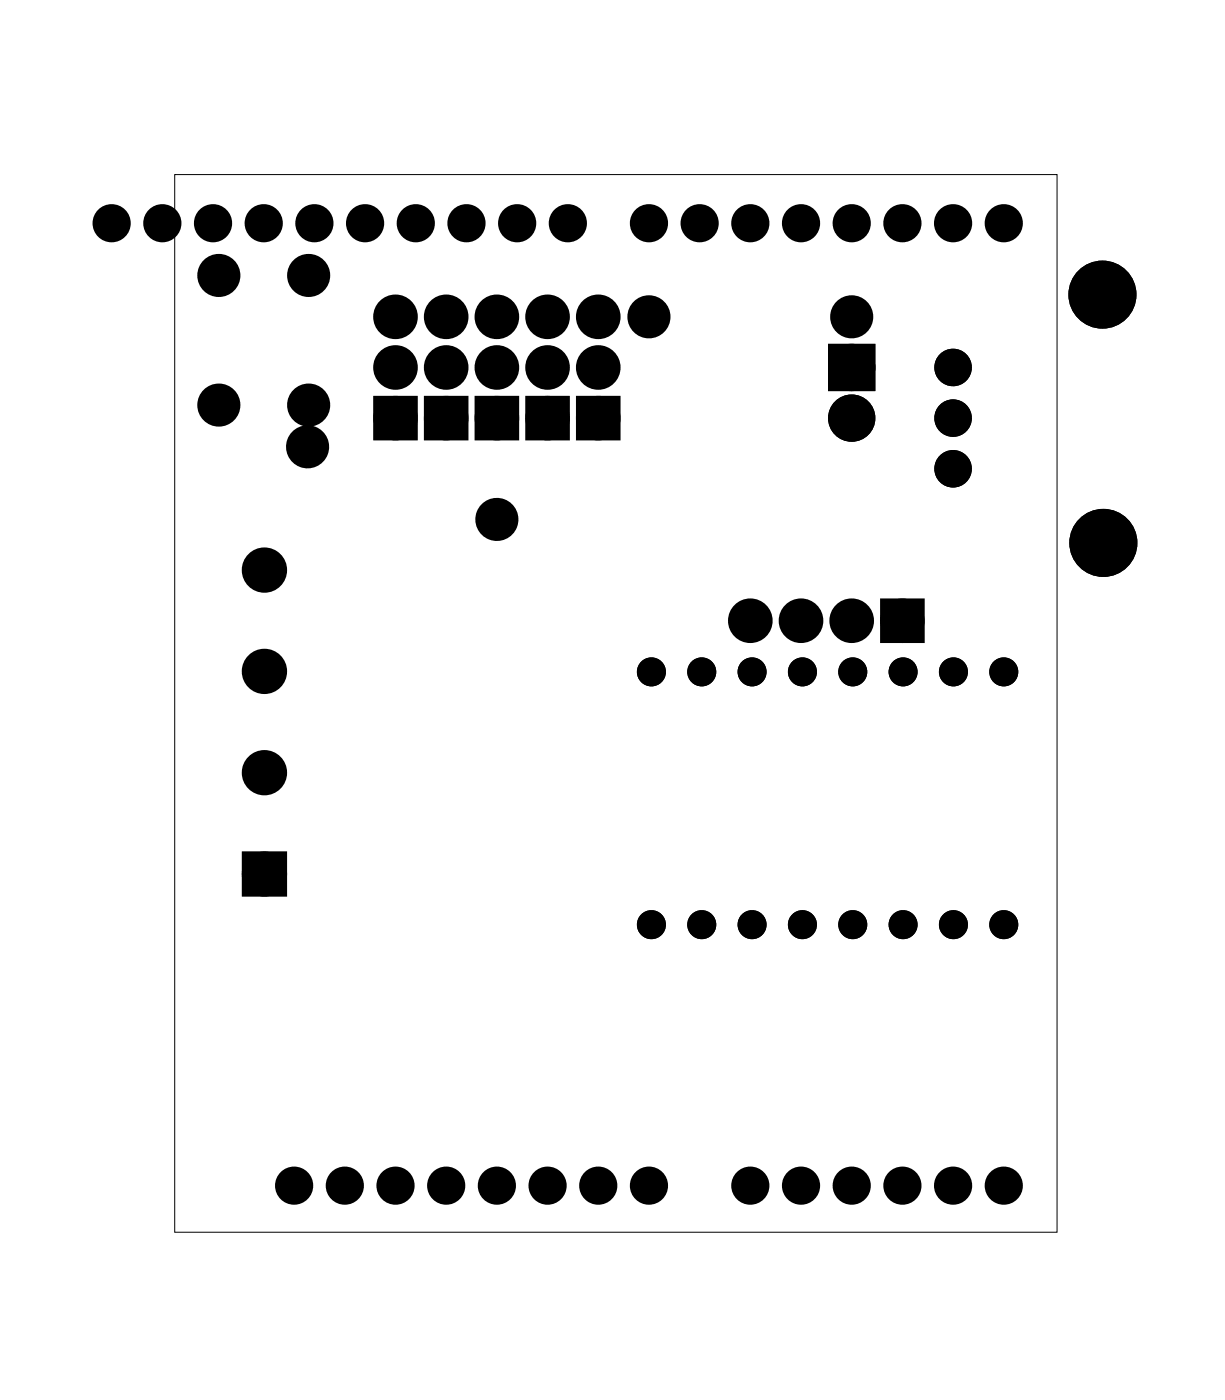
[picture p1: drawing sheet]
<svg xmlns="http://www.w3.org/2000/svg" width="61mm" height="70mm" viewBox="0 0 61 70" stroke-linecap="round" stroke-linejoin="round" font-family="sans-serif">
<path d="M8.8 8.8h44.2v53h-44.2z" fill="none" stroke="#000" stroke-width=".05"/>
<g fill="#000">
<circle cx="5.6" cy="11.2" r=".65"/>
<circle cx="8.1" cy="11.2" r=".65"/>
<circle cx="10.7" cy="11.2" r=".65"/>
<circle cx="11" cy="13.8" r=".7"/>
<circle cx="13.2" cy="11.2" r=".65"/>
<circle cx="15.5" cy="13.8" r=".7"/>
<circle cx="15.8" cy="11.2" r=".65"/>
<circle cx="18.3" cy="11.2" r=".65"/>
<circle cx="19.8" cy="18.4" r=".74"/>
<circle cx="19.8" cy="15.9" r=".74"/>
<circle cx="20.8" cy="11.2" r=".65"/>
<circle cx="22.4" cy="18.4" r=".74"/>
<circle cx="22.4" cy="15.9" r=".74"/>
<circle cx="23.4" cy="11.2" r=".65"/>
<circle cx="24.9" cy="18.4" r=".74"/>
<circle cx="24.9" cy="15.9" r=".74"/>
<circle cx="25.9" cy="11.2" r=".65"/>
<circle cx="27.4" cy="18.4" r=".74"/>
<circle cx="27.4" cy="15.9" r=".74"/>
<circle cx="28.5" cy="11.2" r=".65"/>
<circle cx="30" cy="18.4" r=".74"/>
<circle cx="30" cy="15.9" r=".74"/>
<circle cx="32.5" cy="15.9" r=".7"/>
<circle cx="32.5" cy="11.2" r=".65"/>
<circle cx="35.1" cy="11.2" r=".65"/>
<circle cx="37.6" cy="11.2" r=".65"/>
<circle cx="40.1" cy="11.2" r=".65"/>
<circle cx="42.7" cy="15.9" r=".7"/>
<circle cx="42.7" cy="18.4" r=".8"/>
<circle cx="42.7" cy="11.2" r=".65"/>
<circle cx="45.2" cy="11.2" r=".65"/>
<circle cx="47.8" cy="18.4" r=".66"/>
<circle cx="47.8" cy="11.2" r=".65"/>
<circle cx="50.3" cy="11.2" r=".65"/>
<circle cx="55.2" cy="14.8" r="1.37"/>
<circle cx="11" cy="20.3" r=".7"/>
<circle cx="13.3" cy="28.6" r=".75"/>
<circle cx="13.3" cy="33.7" r=".75"/>
<circle cx="13.3" cy="38.7" r=".75"/>
<circle cx="15.4" cy="22.4" r=".7"/>
<circle cx="15.5" cy="20.3" r=".7"/>
<circle cx="19.8" cy="21" r=".74"/>
<circle cx="22.4" cy="21" r=".74"/>
<circle cx="24.9" cy="21" r=".74"/>
<circle cx="24.9" cy="26" r=".7"/>
<circle cx="27.4" cy="21" r=".74"/>
<circle cx="30" cy="21" r=".74"/>
<circle cx="32.6" cy="33.7" r=".56"/>
<circle cx="35.2" cy="33.7" r=".56"/>
<circle cx="37.6" cy="31.1" r=".74"/>
<circle cx="37.7" cy="33.7" r=".56"/>
<circle cx="40.1" cy="31.1" r=".74"/>
<circle cx="40.2" cy="33.7" r=".56"/>
<circle cx="42.7" cy="31.1" r=".74"/>
<circle cx="42.7" cy="21" r=".8"/>
<circle cx="42.7" cy="33.7" r=".56"/>
<circle cx="45.2" cy="31.1" r=".74"/>
<circle cx="45.3" cy="33.7" r=".56"/>
<circle cx="47.8" cy="21" r=".66"/>
<circle cx="47.8" cy="23.5" r=".66"/>
<circle cx="47.8" cy="33.7" r=".56"/>
<circle cx="50.3" cy="33.7" r=".56"/>
<circle cx="55.3" cy="27.2" r="1.37"/>
<circle cx="13.3" cy="43.8" r=".75"/>
<circle cx="14.7" cy="59.5" r=".65"/>
<circle cx="17.3" cy="59.5" r=".65"/>
<circle cx="19.8" cy="59.5" r=".65"/>
<circle cx="22.4" cy="59.5" r=".65"/>
<circle cx="24.9" cy="59.5" r=".65"/>
<circle cx="27.4" cy="59.5" r=".65"/>
<circle cx="30" cy="59.5" r=".65"/>
<circle cx="32.5" cy="59.5" r=".65"/>
<circle cx="32.6" cy="46.4" r=".56"/>
<circle cx="35.2" cy="46.4" r=".56"/>
<circle cx="37.6" cy="59.5" r=".65"/>
<circle cx="37.7" cy="46.4" r=".56"/>
<circle cx="40.1" cy="59.5" r=".65"/>
<circle cx="40.2" cy="46.4" r=".56"/>
<circle cx="42.7" cy="59.5" r=".65"/>
<circle cx="42.7" cy="46.4" r=".56"/>
<circle cx="45.2" cy="59.5" r=".65"/>
<circle cx="45.3" cy="46.4" r=".56"/>
<circle cx="47.8" cy="59.5" r=".65"/>
<circle cx="47.8" cy="46.4" r=".56"/>
<circle cx="50.3" cy="46.4" r=".56"/>
<circle cx="50.3" cy="59.5" r=".65"/>
</g>
<g fill="none" stroke="#000" stroke-width=".76" stroke-linecap="butt">
<path d="M41.9 17.6h1.6v1.6h-1.6zM19.1 20.2h1.5v1.5h-1.5zM21.6 20.2h1.5v1.5h-1.5zM24.2 20.2h1.4v1.5h-1.4zM26.7 20.2h1.5v1.5h-1.5zM29.2 20.2h1.5v1.5h-1.5zM44.5 30.4h1.5v1.5h-1.5zM12.5 43.1h1.5v1.5h-1.5z"/>
<circle cx="11" cy="13.8" r=".7"/>
<circle cx="15.5" cy="13.8" r=".7"/>
<circle cx="19.8" cy="15.9" r=".74"/>
<circle cx="19.8" cy="18.4" r=".74"/>
<circle cx="22.4" cy="15.9" r=".74"/>
<circle cx="22.4" cy="18.4" r=".74"/>
<circle cx="24.9" cy="15.9" r=".74"/>
<circle cx="24.9" cy="18.4" r=".74"/>
<circle cx="27.4" cy="15.9" r=".74"/>
<circle cx="27.4" cy="18.4" r=".74"/>
<circle cx="30" cy="15.9" r=".74"/>
<circle cx="30" cy="18.4" r=".74"/>
<circle cx="32.5" cy="15.9" r=".7"/>
<circle cx="42.7" cy="15.9" r=".7"/>
<circle cx="42.7" cy="18.4" r=".8"/>
<circle cx="11" cy="20.3" r=".7"/>
<circle cx="13.3" cy="33.7" r=".75"/>
<circle cx="13.3" cy="28.6" r=".75"/>
<circle cx="13.3" cy="38.7" r=".75"/>
<circle cx="15.4" cy="22.4" r=".7"/>
<circle cx="15.5" cy="20.3" r=".7"/>
<circle cx="19.8" cy="21" r=".74"/>
<circle cx="22.4" cy="21" r=".74"/>
<circle cx="24.9" cy="21" r=".74"/>
<circle cx="24.9" cy="26" r=".7"/>
<circle cx="27.4" cy="21" r=".74"/>
<circle cx="30" cy="21" r=".74"/>
<circle cx="37.6" cy="31.1" r=".74"/>
<circle cx="40.1" cy="31.1" r=".74"/>
<circle cx="42.7" cy="31.1" r=".74"/>
<circle cx="42.7" cy="21" r=".8"/>
<circle cx="45.2" cy="31.1" r=".74"/>
<circle cx="13.3" cy="43.8" r=".75"/>
</g>
<path d="M41.9 17.6h1.6v1.6h-1.6zM19.1 20.2h1.5v1.5h-1.5zM21.6 20.2h1.5v1.5h-1.5zM24.2 20.2h1.4v1.5h-1.4zM26.7 20.2h1.5v1.5h-1.5zM29.2 20.2h1.5v1.5h-1.5zM44.5 30.4h1.5v1.5h-1.5zM12.5 43.1h1.5v1.5h-1.5z" fill="#000"/>
<g fill="none" stroke="#000" stroke-width=".32">
<circle cx="32.6" cy="33.7" r=".56"/>
<circle cx="35.2" cy="33.7" r=".56"/>
<circle cx="37.7" cy="33.7" r=".56"/>
<circle cx="40.2" cy="33.7" r=".56"/>
<circle cx="42.7" cy="33.7" r=".56"/>
<circle cx="45.3" cy="33.7" r=".56"/>
<circle cx="47.8" cy="33.7" r=".56"/>
<circle cx="50.3" cy="33.7" r=".56"/>
<circle cx="32.6" cy="46.4" r=".56"/>
<circle cx="35.2" cy="46.4" r=".56"/>
<circle cx="37.7" cy="46.4" r=".56"/>
<circle cx="40.2" cy="46.4" r=".56"/>
<circle cx="42.7" cy="46.4" r=".56"/>
<circle cx="45.3" cy="46.4" r=".56"/>
<circle cx="47.8" cy="46.4" r=".56"/>
<circle cx="50.3" cy="46.4" r=".56"/>
</g>
<g fill="none" stroke="#000" stroke-width=".61" stroke-linecap="butt">
<circle cx="5.6" cy="11.2" r=".65"/>
<circle cx="8.1" cy="11.2" r=".65"/>
<circle cx="10.7" cy="11.2" r=".65"/>
<circle cx="13.2" cy="11.2" r=".65"/>
<circle cx="15.8" cy="11.2" r=".65"/>
<circle cx="18.3" cy="11.2" r=".65"/>
<circle cx="20.8" cy="11.2" r=".65"/>
<circle cx="23.4" cy="11.2" r=".65"/>
<circle cx="25.9" cy="11.2" r=".65"/>
<circle cx="28.5" cy="11.2" r=".65"/>
<circle cx="32.5" cy="11.2" r=".65"/>
<circle cx="35.1" cy="11.2" r=".65"/>
<circle cx="37.6" cy="11.2" r=".65"/>
<circle cx="40.1" cy="11.2" r=".65"/>
<circle cx="42.7" cy="11.2" r=".65"/>
<circle cx="45.2" cy="11.2" r=".65"/>
<circle cx="47.8" cy="11.2" r=".65"/>
<circle cx="50.3" cy="11.2" r=".65"/>
<circle cx="14.7" cy="59.5" r=".65"/>
<circle cx="17.3" cy="59.5" r=".65"/>
<circle cx="19.8" cy="59.5" r=".65"/>
<circle cx="22.4" cy="59.5" r=".65"/>
<circle cx="24.9" cy="59.5" r=".65"/>
<circle cx="27.4" cy="59.5" r=".65"/>
<circle cx="30" cy="59.5" r=".65"/>
<circle cx="32.5" cy="59.5" r=".65"/>
<circle cx="37.6" cy="59.5" r=".65"/>
<circle cx="40.1" cy="59.5" r=".65"/>
<circle cx="42.7" cy="59.5" r=".65"/>
<circle cx="45.2" cy="59.5" r=".65"/>
<circle cx="47.8" cy="59.5" r=".65"/>
<circle cx="50.3" cy="59.5" r=".65"/>
</g>
<g fill="none" stroke="#000" stroke-width=".56">
<circle cx="47.8" cy="18.4" r=".66"/>
<circle cx="47.8" cy="23.5" r=".66"/>
<circle cx="47.8" cy="21" r=".66"/>
</g>
<g fill="none" stroke="#000" stroke-width=".68" stroke-linecap="butt">
<circle cx="55.2" cy="14.8" r="1.37"/>
<circle cx="55.3" cy="27.2" r="1.37"/>
</g>
</svg>
